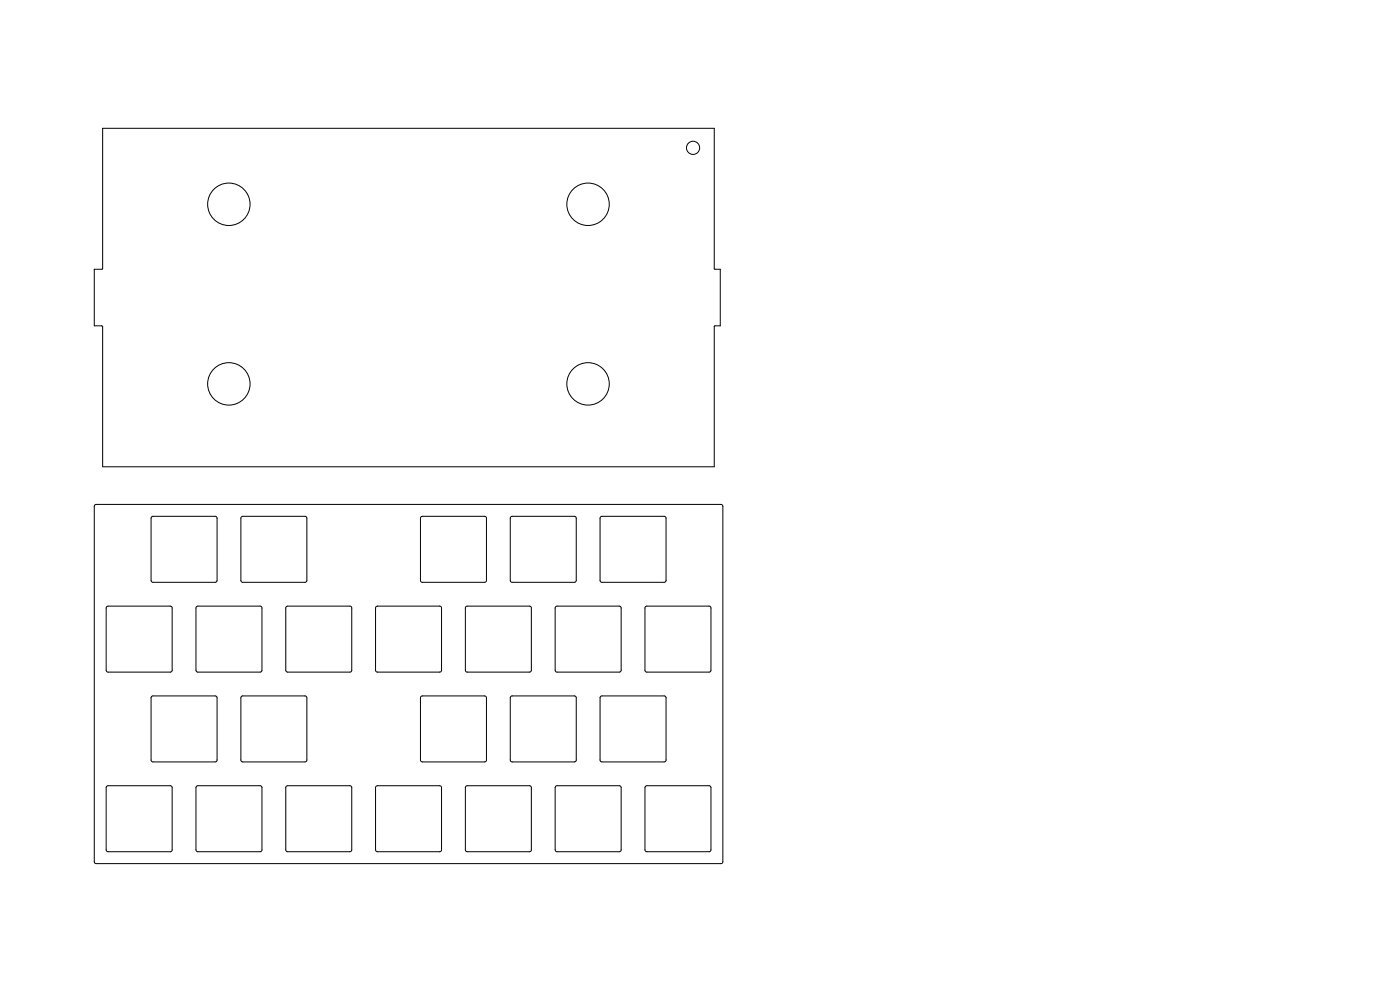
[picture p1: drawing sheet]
<svg xmlns="http://www.w3.org/2000/svg" width="297mm" height="210mm" viewBox="0 0 297 210" stroke-linecap="round" stroke-linejoin="round" font-family="sans-serif">
<g fill="none" stroke="#000" stroke-width=".21">
<path d="M21.8 27.2h129.7v29.8l.2 .1h1.1v12h-1.1l-.2 .2v29.7h-129.7v-29.7l-.2-.2h-1.6v-12h1.6l.2-.1zM20.1 107.1l.3-.1 132.8 .1 .1 .3v75.6l-.4 .2-132.7-.1-.2-.3v-75.4zM32.2 109.6l.3-.1h13.1l.3 .1 .1 .3v13.2l-.1 .3-.2 .1h-13.2l-.3-.1-.2-.3v-13.2zM51.2 109.6l.3-.1h13.2l.3 .1 .1 .3v13.2l-.1 .3-.3 .1h-13.2l-.3-.1-.1-.3v-13.2zM89.3 109.6l.3-.1h13.2l.3 .1 .1 .3v13.2l-.1 .3-.3 .1h-13.2l-.3-.1-.1-.3v-13.2zM108.4 109.6l.2-.1h13.2l.3 .1 .1 .3v13.2l-.1 .3-.3 .1h-13.1l-.3-.1-.2-.3v-13.2zM127.4 109.6l.3-.1h13.2l.3 .1 .1 .3v13.2l-.1 .3-.3 .1h-13.2l-.3-.1-.1-.3v-13.2zM22.6 128.7l.3-.1h13.2l.3 .1 .1 .3v13.2l-.1 .3-.3 .1h-13.2l-.3-.1-.1-.3v-13.2zM41.7 128.7l.3-.1h13.2l.3 .1 .1 .3v13.2l-.1 .3-.3 .1h-13.2l-.3-.1-.1-.3v-13.2zM60.7 128.7l.3-.1h13.2l.3 .1 .1 .3v13.2l-.1 .3-.3 .1h-13.2l-.3-.1-.1-.3v-13.2zM79.8 128.7l.3-.1h13.2l.3 .1 .1 .3v13.2l-.1 .3-.3 .1h-13.2l-.3-.1-.1-.3v-13.2zM98.8 128.7l.3-.1h13.2l.3 .1 .1 .3v13.2l-.1 .3-.3 .1h-13.2l-.3-.1-.1-.3v-13.2z"/>
<path d="M117.9 128.7l.3-.1h13.2l.3 .1 .1 .3v13.2l-.1 .3-.3 .1h-13.2l-.3-.1-.1-.3v-13.2zM136.9 128.7l.3-.1h13.2l.3 .1 .1 .3v13.2l-.1 .3-.3 .1h-13.2l-.3-.1-.1-.3v-13.2zM32.2 147.7l.3-.1h13.1l.3 .1 .2 .3-.1 13.2-.1 .3-.3 .1h-13.1l-.3-.1-.2-.3v-13.2zM51.2 147.7l.3-.1h13.2l.3 .1 .1 .3v13.2l-.1 .3-.3 .1h-13.2l-.3-.1-.1-.3v-13.2zM89.3 147.7l.3-.1h13.2l.3 .1 .1 .3v13.2l-.1 .3-.3 .1h-13.2l-.3-.1-.1-.3v-13.2zM108.4 147.7l.3-.1h13.1l.3 .1 .1 .3v13.2l-.1 .3-.3 .1h-13.1l-.3-.1-.2-.3v-13.2zM127.4 147.7l.3-.1h13.2l.3 .1 .1 .3v13.2l-.1 .3-.3 .1h-13.2l-.3-.1-.1-.3v-13.2zM22.6 166.8l.3-.1h13.2l.3 .1 .1 .3v13.2l-.1 .3-.3 .1h-13.2l-.3-.1-.1-.3v-13.2zM41.7 166.8l.3-.1h13.2l.3 .1 .1 .3v13.2l-.1 .3-.3 .1h-13.2l-.3-.1-.1-.3v-13.2zM60.7 166.8l.3-.1h13.2l.3 .1 .1 .3v13.2l-.1 .3-.3 .1h-13.2l-.3-.1-.1-.3v-13.2zM79.8 166.8l.3-.1h13.2l.3 .1 .1 .3v13.2l-.1 .3-.3 .1h-13.2l-.3-.1-.1-.3v-13.2zM98.8 166.8l.3-.1h13.2l.3 .1 .1 .3v13.2l-.1 .3-.3 .1h-13.2l-.3-.1-.1-.3v-13.2z"/>
<path d="M117.9 166.8l.3-.1h13.2l.3 .1 .1 .3v13.2l-.1 .3-.3 .1h-13.2l-.3-.1-.1-.3v-13.2zM136.9 166.8l.3-.1h13.2l.3 .1 .1 .3v13.2l-.1 .3-.3 .1h-13.2l-.3-.1-.1-.3v-13.2z"/>
<circle cx="147" cy="31.4" r="1.4"/>
<circle cx="48.5" cy="43.3" r="4.5"/>
<circle cx="124.7" cy="43.3" r="4.5"/>
<circle cx="48.5" cy="81.4" r="4.5"/>
<circle cx="124.7" cy="81.4" r="4.5"/>
</g>
</svg>
